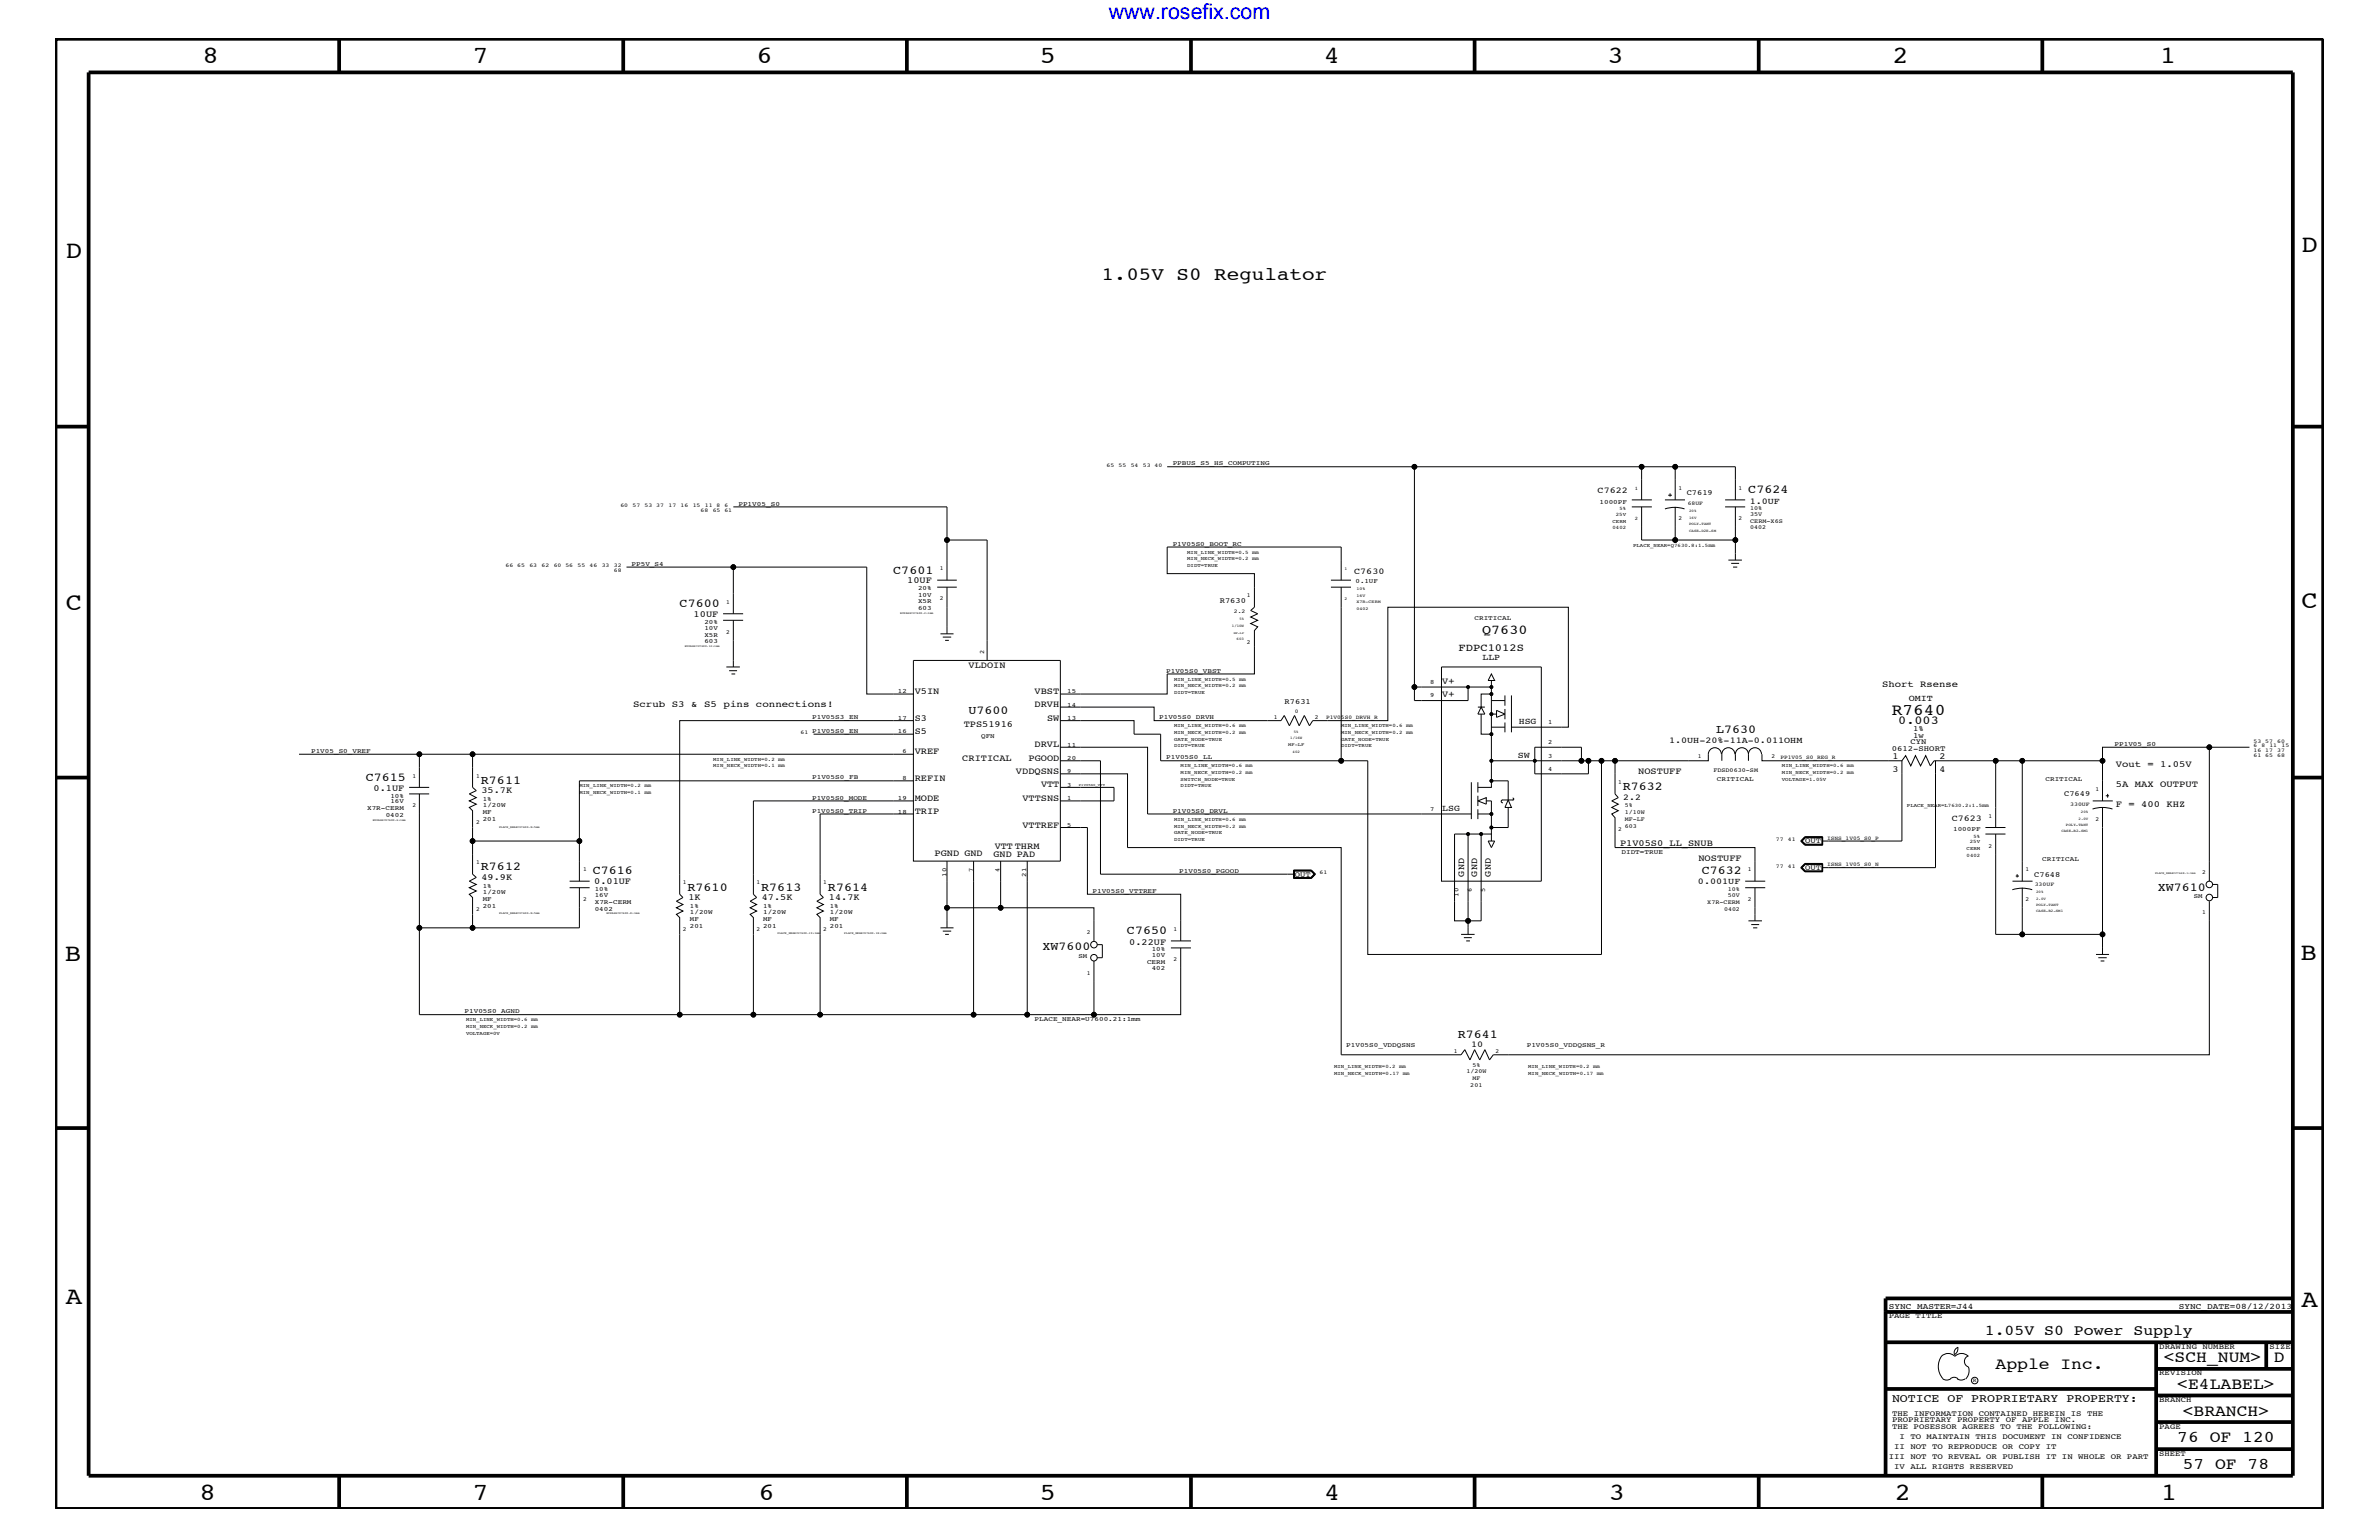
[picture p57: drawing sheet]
<svg xmlns="http://www.w3.org/2000/svg" width="432mm" height="279mm" viewBox="0 0 432 279" stroke-linecap="round" stroke-linejoin="round" font-family="sans-serif">
<defs><g id="words">
<g font-size="4.5">
<text x="36.7" y="11.5">8</text>
<text x="85.8" y="11.5">7</text>
<text x="137.3" y="11.5">6</text>
<text x="188.7" y="11.5">5</text>
<text x="240.3" y="11.5">4</text>
<text x="291.8" y="11.5">3</text>
<text x="343.5" y="11.5">2</text>
<text x="392" y="11.5">1</text>
<text x="11.9" y="46.8">D</text>
<text x="417.7" y="45.7">D</text>
<text x="11.9" y="110.6">C</text>
<text x="417.7" y="110.4">C</text>
<text x="11.8" y="174.3">B</text>
<text x="417.6" y="174.2">B</text>
<text x="11.9" y="236.7">A</text>
<text x="417.7" y="237.1">A</text>
<text x="36.2" y="272.1">8</text>
<text x="85.8" y="272.1">7</text>
<text x="137.7" y="272.1">6</text>
<text x="188.7" y="272.1">5</text>
<text x="240.4" y="272.1">4</text>
<text x="292" y="272.1">3</text>
<text x="343.9" y="272.1">2</text>
<text x="392.2" y="272.1">1</text>
</g>
<text font-size="3.9" fill="#00f" x="201.2" y="3.5">www.rosefix.com</text>
<text font-size="3.4" x="199.9" y="50.7">1.05V S0 Regulator</text>
<g font-size="3">
<text x="343.4" y="129.7">R7640</text>
<text x="362.2" y="248.4">Apple Inc.</text>
<text x="392.7" y="247.1">&lt;SCH_NUM&gt;</text>
<text x="395.2" y="252">&lt;E4LABEL&gt;</text>
<text x="412.7" y="247.1">D</text>
<text x="396.2" y="256.8">&lt;BRANCH&gt;</text>
<text x="395.2" y="261.6">76 OF 120</text>
<text x="396.2" y="266.6">57 OF 78</text>
</g>
<text font-size="2.7" x="360.3" y="242.3">1.05V S0 Power Supply</text>
<text font-size="2.5" x="269" y="115">Q7630</text>
<g font-size="2.2">
<text x="317.3" y="89.5">C7624</text>
<text x="162.1" y="104.1">C7601</text>
<text x="123.4" y="110.2">C7600</text>
<text x="175.8" y="129.6">U7600</text>
<text x="344.6" y="131.3">0.003</text>
<text x="311.5" y="133">L7630</text>
<text x="66.4" y="141.7">C7615</text>
<text x="87.3" y="142.2">R7611</text>
<text x="294.6" y="143.4">R7632</text>
<text x="87.3" y="157.9">R7612</text>
<text x="107.6" y="158.6">C7616</text>
<text x="124.8" y="161.6">R7610</text>
<text x="138.2" y="161.6">R7613</text>
<text x="150.3" y="161.6">R7614</text>
<text x="308.9" y="158.6">C7632</text>
<text x="391.7" y="161.6">XW7610</text>
<text x="189.2" y="172.4">XW7600</text>
<text x="204.6" y="169.5">C7650</text>
<text x="264.6" y="188.3">R7641</text>
</g>
<text font-size="2.1" x="343.4" y="254.4">NOTICE OF PROPRIETARY PROPERTY:</text>
<text font-size="1.9" x="264.8" y="118.1">FDPC1012S</text>
<g font-size="1.7">
<text x="164.7" y="105.9">10UF</text>
<text x="125.9" y="112">10UF</text>
<text x="166" y="125.9">V5IN</text>
<text x="175.8" y="121.3">VLDOIN</text>
<text x="187.8" y="125.9">VBST</text>
<text x="261.8" y="124.1">V+</text>
<text x="341.6" y="124.7">Short Rsense</text>
<text x="114.9" y="128.3">Scrub S3 &amp; S5 pins connections!</text>
<text x="166" y="130.8">S3</text>
<text x="174.9" y="131.9">TPS51916</text>
<text x="187.8" y="128.3">DRVH</text>
<text x="190.1" y="130.8">SW</text>
<text x="261.8" y="126.5">V+</text>
<text x="166" y="133.2">S5</text>
<text x="166" y="136.8">VREF</text>
<text x="187.8" y="135.6">DRVL</text>
<text x="343.5" y="137.7">1</text>
<text x="352" y="137.7">2</text>
<text x="67.8" y="143.5">0.1UF</text>
<text x="87.4" y="144">35.7K</text>
<text x="166" y="141.7">REFIN</text>
<text x="174.7" y="138">CRITICAL</text>
<text x="184.4" y="140.4">VDDQSNS</text>
<text x="186.7" y="138">PGOOD</text>
<text x="189" y="142.9">VTT</text>
<text x="297.3" y="140.4">NOSTUFF</text>
<text x="343.5" y="140">3</text>
<text x="352" y="140">4</text>
<text x="384" y="139.2">Vout = 1.05V</text>
<text x="384" y="142.9">5A MAX OUTPUT</text>
<text x="166" y="145.3">MODE</text>
<text x="166" y="147.7">TRIP</text>
<text x="185.6" y="145.3">VTTSNS</text>
<text x="384" y="146.5">F = 400 KHZ</text>
<text x="169.6" y="155.4">PGND GND</text>
<text x="180.3" y="155.6">GND PAD</text>
<text x="180.6" y="154.1">VTT THRM</text>
<text x="185.6" y="150.1">VTTREF</text>
<text x="294" y="153.5">P1V05S0_LL_SNUB</text>
<text x="87.4" y="159.7">49.9K</text>
<text x="107.9" y="160.5">0.01UF</text>
<text x="265.8" y="159" transform="rotate(-90 265.8 159)">GND</text>
<text x="268.1" y="159" transform="rotate(-90 268.1 159)">GND</text>
<text x="270.6" y="159" transform="rotate(-90 270.6 159)">GND</text>
<text x="308.3" y="156.2">NOSTUFF</text>
<text x="125" y="163.4">1K</text>
<text x="138.3" y="163.4">47.5K</text>
<text x="150.5" y="163.4">14.7K</text>
<text x="205" y="171.4">0.22UF</text>
</g>
<g font-size="1.6">
<text x="290" y="89.5">C7622</text>
<text x="317.6" y="91.4">1.0UF</text>
<text x="245.8" y="104.1">C7630</text>
<text x="269.1" y="119.8">LLP</text>
<text x="275.7" y="131.3">HSG</text>
<text x="346.5" y="127.1">OMIT</text>
<text x="275.5" y="137.4">SW</text>
<text x="302.9" y="134.7">1.0UH-20%-11A-0.011OHM</text>
<text x="261.8" y="147.1">LSG</text>
<text x="294.6" y="145.1">2.2</text>
<text x="354.2" y="149">C7623</text>
<text x="308.2" y="160.5">0.001UF</text>
<text x="267" y="190">10</text>
</g>
<g font-size="1.5">
<text x="342.8" y="237.4">SYNC_MASTER=J44</text>
<text x="395.5" y="237.4">SYNC_DATE=08/12/2013</text>
</g>
<g font-size="1.4">
<text x="306.2" y="89.9">C7619</text>
<text x="221.4" y="109.4">R7630</text>
<text x="233.2" y="127.7">R7631</text>
<text x="343.4" y="136.3">0612-SHORT</text>
<text x="346.8" y="135.1">CYN</text>
<text x="347.3" y="133.9">1w</text>
<text x="347.3" y="132.7">1%</text>
<text x="374.6" y="144.5">C7649</text>
<text x="327.7" y="152.9">OUT</text>
<text x="235" y="159">OUT</text>
<text x="327.7" y="157.8">OUT</text>
<text x="369.2" y="159">C7648</text>
<text x="342.8" y="239.2">PAGE TITLE</text>
<text x="391.9" y="244.7">DRAWING NUMBER</text>
<text x="411.9" y="244.7">SIZE</text>
<text x="391.9" y="249.5">REVISION</text>
<text x="343.4" y="256.8">THE INFORMATION CONTAINED HEREIN IS THE</text>
<text x="391.9" y="254.4">BRANCH</text>
<text x="343.4" y="258">PROPRIETARY PROPERTY OF APPLE INC.</text>
<text x="343.4" y="259.3">THE POSESSOR AGREES TO THE FOLLOWING:</text>
<text x="343.8" y="262.9">II NOT TO REPRODUCE OR COPY IT</text>
<text x="344.8" y="261.1">I TO MAINTAIN THIS DOCUMENT IN CONFIDENCE</text>
<text x="391.9" y="259.3">PAGE</text>
<text x="342.8" y="264.7">III NOT TO REVEAL OR PUBLISH IT IN WHOLE OR PART</text>
<text x="343.8" y="266.6">IV ALL RIGHTS RESERVED</text>
<text x="391.9" y="264.1">SHEET</text>
</g>
<g font-size="1.2">
<text x="212.9" y="84.4">PPBUS_S5_HS_COMPUTING</text>
<text x="134" y="91.7">PP1V05_S0</text>
<text x="290.3" y="91.4">1000PF</text>
<text x="212.9" y="99">P1V05S0_BOOT_RC</text>
<text x="114.6" y="102.6">PP5V_S4</text>
<text x="166.6" y="107.1">20%</text>
<text x="246" y="105.9">0.1UF</text>
<text x="127.8" y="113.1">20%</text>
<text x="166.6" y="108.2">10V</text>
<text x="166.6" y="110.6">603</text>
<text x="166.6" y="109.4">X5R</text>
<text x="267.6" y="112.6">CRITICAL</text>
<text x="127.8" y="115.5">X5R</text>
<text x="127.8" y="116.7">603</text>
<text x="127.8" y="114.2">10V</text>
<text x="178.6" y="118.6" transform="rotate(-90 178.6 118.6)">2</text>
<text x="163" y="125.8">12</text>
<text x="193.7" y="125.8">15</text>
<text x="211.7" y="122">P1V05S0_VBST</text>
<text x="259.6" y="124.1">8</text>
<text x="147.4" y="130.5">P1V05S3_EN</text>
<text x="163" y="130.7">17</text>
<text x="193.7" y="130.7">13</text>
<text x="193.7" y="128.2">14</text>
<text x="210.4" y="130.5">P1V05S0_DRVH</text>
<text x="259.6" y="126.5">9</text>
<text x="281" y="131.3">1</text>
<text x="56.5" y="136.6">P1V05_S0_VREF</text>
<text x="147.4" y="133">P1V05S0_EN</text>
<text x="163" y="133">16</text>
<text x="163.8" y="136.7">6</text>
<text x="178.1" y="133.9">QFN</text>
<text x="193.7" y="135.5">11</text>
<text x="193.7" y="137.9">20</text>
<text x="211.7" y="137.8">P1V05S0_LL</text>
<text x="281" y="135">2</text>
<text x="281" y="137.4">3</text>
<text x="383.8" y="135.3">PP1V05_S0</text>
<text x="147.4" y="141.4">P1V05S0_FB</text>
<text x="163.8" y="141.5">8</text>
<text x="193.7" y="142.8">3</text>
<text x="193.7" y="140.3">9</text>
<text x="281" y="139.8">4</text>
<text x="311.6" y="141.7">CRITICAL</text>
<text x="371.3" y="141.7">CRITICAL</text>
<text x="66.6" y="147">X7R-CERM</text>
<text x="70" y="148.2">0402</text>
<text x="70.9" y="144.7">10%</text>
<text x="70.9" y="145.7">16V</text>
<text x="87.6" y="146.5">1/20W</text>
<text x="87.6" y="145.3">1%</text>
<text x="87.6" y="149">201</text>
<text x="87.6" y="147.7">MF</text>
<text x="147.4" y="147.5">P1V05S0_TRIP</text>
<text x="147.4" y="145.1">P1V05S0_MODE</text>
<text x="163" y="145.1">19</text>
<text x="163" y="147.6">18</text>
<text x="193.7" y="145.1">1</text>
<text x="212.9" y="147.5">P1V05S0_DRVL</text>
<text x="259.6" y="147.1">7</text>
<text x="193.7" y="150.1">5</text>
<text x="294.3" y="155">DIDT=TRUE</text>
<text x="354.5" y="150.7">1000PF</text>
<text x="87.6" y="161.1">1%</text>
<text x="107.9" y="161.7">10%</text>
<text x="171.8" y="159" transform="rotate(-90 171.8 159)">10</text>
<text x="176.6" y="158.2" transform="rotate(-90 176.6 158.2)">7</text>
<text x="181.4" y="158.2" transform="rotate(-90 181.4 158.2)">4</text>
<text x="186.3" y="159" transform="rotate(-90 186.3 159)">21</text>
<text x="198.3" y="162">P1V05S0_VTTREF</text>
<text x="214" y="158.4">P1V05S0_PGOOD</text>
<text x="267.1" y="161.8" transform="rotate(-90 267.1 161.8)">6</text>
<text x="269.6" y="161.8" transform="rotate(-90 269.6 161.8)">5</text>
<text x="370.7" y="156.2">CRITICAL</text>
<text x="87.6" y="162.2">1/20W</text>
<text x="87.6" y="164.7">201</text>
<text x="87.6" y="163.5">MF</text>
<text x="107.9" y="165.2">0402</text>
<text x="107.9" y="163.9">X7R-CERM</text>
<text x="107.9" y="162.8">16V</text>
<text x="125.2" y="167.1">MF</text>
<text x="125.2" y="164.7">1%</text>
<text x="125.2" y="165.9">1/20W</text>
<text x="138.5" y="165.9">1/20W</text>
<text x="138.5" y="164.7">1%</text>
<text x="138.5" y="167.1">MF</text>
<text x="150.6" y="164.7">1%</text>
<text x="150.6" y="167.1">MF</text>
<text x="150.6" y="165.9">1/20W</text>
<text x="264.8" y="162.7" transform="rotate(-90 264.8 162.7)">10</text>
<text x="398.2" y="162.8">SM</text>
<text x="125.2" y="168.3">201</text>
<text x="138.5" y="168.3">201</text>
<text x="150.6" y="168.3">201</text>
<text x="195.7" y="173.8">SM</text>
<text x="209" y="173.7">10V</text>
<text x="209" y="172.6">10%</text>
<text x="208.2" y="174.9">CERM</text>
<text x="209" y="176.1">402</text>
<text x="84.3" y="183.8">P1V05S0_AGND</text>
<text x="187.8" y="185.3">PLACE_NEAR=U7600.21:1mm</text>
<text x="244.3" y="189.9">P1V05S0_VDDQSNS</text>
<text x="277.1" y="189.9">P1V05S0_VDDQSNS_R</text>
</g>
<g font-size="1.1">
<text x="304.6" y="88.9">1</text>
<text x="315.6" y="88.9">1</text>
<text x="304.6" y="94.3">2</text>
<text x="315.6" y="94.3">2</text>
<text x="317.7" y="94.9">CERM-X6S</text>
<text x="317.7" y="93.7">35V</text>
<text x="317.7" y="92.6">10%</text>
<text x="317.7" y="96">0402</text>
<text x="170.6" y="103.5">1</text>
<text x="131.8" y="109.5">1</text>
<text x="170.6" y="108.9">2</text>
<text x="226.3" y="108.3">1</text>
<text x="131.8" y="115">2</text>
<text x="226.3" y="116.8">2</text>
<text x="231.2" y="130.4">1</text>
<text x="238.7" y="130.4">2</text>
<text x="308.2" y="137.4">1</text>
<text x="321.6" y="137.4">2</text>
<text x="74.8" y="141.1">1</text>
<text x="86.4" y="141.1">1</text>
<text x="293.7" y="142.3">1</text>
<text x="311" y="140">FDSD0630-SM</text>
<text x="380.3" y="143.5">1</text>
<text x="74.8" y="146.5">2</text>
<text x="86.4" y="149.5">2</text>
<text x="294.9" y="146.5">5%</text>
<text x="294.9" y="149">MF-LF</text>
<text x="294.9" y="147.7">1/10W</text>
<text x="360.9" y="148.4">1</text>
<text x="380.3" y="149">2</text>
<text x="293.7" y="150.7">2</text>
<text x="294.9" y="150.1">603</text>
<text x="360.9" y="153.8">2</text>
<text x="86.4" y="156.8">1</text>
<text x="105.8" y="158">1</text>
<text x="124" y="160.5">1</text>
<text x="137.3" y="160.5">1</text>
<text x="149.4" y="160.5">1</text>
<text x="313.6" y="161.7">10%</text>
<text x="317.2" y="158">1</text>
<text x="367.6" y="158">1</text>
<text x="399.7" y="158.6">2</text>
<text x="86.4" y="165.3">2</text>
<text x="105.8" y="163.5">2</text>
<text x="309.9" y="163.9">X7R-CERM</text>
<text x="312.9" y="165.2">0402</text>
<text x="313.6" y="162.8">50V</text>
<text x="317.2" y="163.5">2</text>
<text x="367.6" y="163.5">2</text>
<text x="399.7" y="165.9">1</text>
<text x="124" y="168.9">2</text>
<text x="137.3" y="168.9">2</text>
<text x="149.4" y="168.9">2</text>
<text x="197.3" y="169.5">2</text>
<text x="213" y="168.9">1</text>
<text x="197.3" y="176.8">1</text>
<text x="213" y="174.4">2</text>
<text x="263.9" y="191">1</text>
<text x="271.4" y="191">2</text>
<text x="266.1" y="194.8">1/20W</text>
<text x="266.9" y="197.2">201</text>
<text x="267.3" y="193.6">5%</text>
<text x="267.3" y="195.9">MF</text>
</g>
<g font-size="1">
<text x="200.8" y="84.7">65</text>
<text x="203" y="84.7">55</text>
<text x="205.2" y="84.7">54</text>
<text x="207.4" y="84.7">53 40</text>
<text x="112.6" y="92">60</text>
<text x="114.8" y="92">57</text>
<text x="117" y="92">53 37</text>
<text x="121.3" y="92">17</text>
<text x="123.5" y="92">16</text>
<text x="125.7" y="92">15</text>
<text x="127.2" y="92.8">68</text>
<text x="127.9" y="92">11 8</text>
<text x="129.4" y="92.8">65 61</text>
<text x="131.5" y="92">6</text>
<text x="306.3" y="91.6">68UF</text>
<text x="91.8" y="102.9">66 65</text>
<text x="96.1" y="102.9">63</text>
<text x="98.3" y="102.9">62</text>
<text x="100.5" y="102.9">60 56</text>
<text x="104.8" y="102.9">55</text>
<text x="107" y="102.9">46</text>
<text x="109.2" y="102.9">33</text>
<text x="111.4" y="102.9">32</text>
<text x="111.4" y="103.7">68</text>
<text x="223.9" y="111.2">2.2</text>
<text x="235" y="129.4">0</text>
<text x="240.7" y="130.5">P1V05S0_DRVH_R</text>
<text x="145.3" y="133.2">61</text>
<text x="323.2" y="137.8">PP1V05_S0_REG_R</text>
<text x="409" y="136.5">16 17</text>
<text x="409" y="134.7">53 57</text>
<text x="409" y="137.4">61 65</text>
<text x="409" y="135.6">6</text>
<text x="410.5" y="135.6">8</text>
<text x="411.9" y="135.6">11</text>
<text x="413.3" y="136.5">37</text>
<text x="413.3" y="134.7">60</text>
<text x="413.3" y="137.4">68</text>
<text x="414.1" y="135.6">15</text>
<text x="375.8" y="146.2">330UF</text>
<text x="322.3" y="152.6">77</text>
<text x="324.5" y="152.6">41</text>
<text x="331.6" y="152.3">ISNS_1V05_S0_P</text>
<text x="239.5" y="158.6">61</text>
<text x="322.3" y="157.4">77</text>
<text x="324.5" y="157.4">41</text>
<text x="331.6" y="157.2">ISNS_1V05_S0_N</text>
<text x="369.3" y="160.7">330UF</text>
<text x="358.1" y="250.7">R</text>
</g>
<g font-size=".9">
<text x="296.8" y="88.9">1</text>
<text x="292.7" y="94.9">CERM</text>
<text x="293.3" y="93.7">25V</text>
<text x="294" y="92.6">5%</text>
<text x="296.8" y="94.3">2</text>
<text x="215.5" y="100.4">MIN_LINE_WIDTH=0.5 mm</text>
<text x="215.5" y="101.6">MIN_NECK_WIDTH=0.2 mm</text>
<text x="292.7" y="96">0402</text>
<text x="296.4" y="99.3">PLACE_NEAR=Q7630.8:1.5mm</text>
<text x="215.5" y="102.9">DIDT=TRUE</text>
<text x="213.1" y="123.5">MIN_LINE_WIDTH=0.5 mm</text>
<text x="213.1" y="124.7">MIN_NECK_WIDTH=0.2 mm</text>
<text x="213.1" y="125.9">DIDT=TRUE</text>
<text x="213.1" y="131.9">MIN_LINE_WIDTH=0.6 mm</text>
<text x="243.4" y="131.9">MIN_LINE_WIDTH=0.6 mm</text>
<text x="213.1" y="134.4">GATE_NODE=TRUE</text>
<text x="213.1" y="133.2">MIN_NECK_WIDTH=0.2 mm</text>
<text x="213.1" y="135.6">DIDT=TRUE</text>
<text x="243.4" y="134.4">GATE_NODE=TRUE</text>
<text x="243.4" y="133.2">MIN_NECK_WIDTH=0.2 mm</text>
<text x="243.4" y="135.6">DIDT=TRUE</text>
<text x="105.2" y="142.9">MIN_LINE_WIDTH=0.2 mm</text>
<text x="129.5" y="138">MIN_LINE_WIDTH=0.2 mm</text>
<text x="129.5" y="139.2">MIN_NECK_WIDTH=0.1 mm</text>
<text x="214.3" y="142.9">DIDT=TRUE</text>
<text x="214.3" y="139.2">MIN_LINE_WIDTH=0.6 mm</text>
<text x="214.3" y="140.4">MIN_NECK_WIDTH=0.2 mm</text>
<text x="214.3" y="141.7">SWITCH_NODE=TRUE</text>
<text x="323.4" y="140.4">MIN_NECK_WIDTH=0.2 mm</text>
<text x="323.4" y="139.2">MIN_LINE_WIDTH=0.6 mm</text>
<text x="323.4" y="141.7">VOLTAGE=1.05V</text>
<text x="105.2" y="144">MIN_NECK_WIDTH=0.1 mm</text>
<text x="213.1" y="149">MIN_LINE_WIDTH=0.6 mm</text>
<text x="346.1" y="146.5">PLACE_NEAR=L7630.2:1.5mm</text>
<text x="213.1" y="150.1">MIN_NECK_WIDTH=0.2 mm</text>
<text x="213.1" y="151.3">GATE_NODE=TRUE</text>
<text x="213.1" y="152.6">DIDT=TRUE</text>
<text x="357" y="155.5">0402</text>
<text x="357" y="154.3">CERM</text>
<text x="357.5" y="153">25V</text>
<text x="358.2" y="152">5%</text>
<text x="84.6" y="185.3">MIN_LINE_WIDTH=0.6 mm</text>
<text x="84.6" y="187.7">VOLTAGE=0V</text>
<text x="84.6" y="186.5">MIN_NECK_WIDTH=0.2 mm</text>
<text x="242.1" y="195">MIN_NECK_WIDTH=0.17 mm</text>
<text x="242.1" y="193.7">MIN_LINE_WIDTH=0.2 mm</text>
<text x="277.4" y="195">MIN_NECK_WIDTH=0.17 mm</text>
<text x="277.4" y="193.7">MIN_LINE_WIDTH=0.2 mm</text>
</g>
<g font-size=".8">
<text x="244" y="103.5">1</text>
<text x="246.2" y="107.1">10%</text>
<text x="244" y="108.9">2</text>
<text x="246.2" y="110.6">0402</text>
<text x="246.2" y="108.2">16V</text>
<text x="246.2" y="109.4">X7R-CERM</text>
<text x="233.8" y="135.3">MF-LF</text>
</g>
<g font-size=".7">
<text x="306.6" y="94.2">16V</text>
<text x="306.6" y="92.9">20%</text>
<text x="306.6" y="95.2">POLY-TANT</text>
<text x="306.6" y="96.5">CASE-D2E-SM</text>
<text x="223.6" y="113.7">1/10W</text>
<text x="225" y="112.6">5%</text>
<text x="224.5" y="116.2">603</text>
<text x="234.2" y="134.1">1/16W</text>
<text x="234.6" y="136.6">402</text>
<text x="234.9" y="133">5%</text>
<text x="375" y="149.8">POLY-TANT</text>
<text x="377.3" y="148.7">2.0V</text>
<text x="377.7" y="147.5">20%</text>
<text x="374.1" y="151">CASE-B2-SM1</text>
<text x="369.6" y="162">20%</text>
<text x="369.6" y="164.4">POLY-TANT</text>
<text x="369.6" y="165.6">CASE-B2-SM1</text>
<text x="369.6" y="163.3">2.0V</text>
</g>
<text font-size=".6" x="195.8" y="142.6">P1V05S0_VTT</text>
<g font-size=".5">
<text x="163.4" y="111.4">BYPASS=U7600.2:1mm</text>
<text x="124.3" y="117.4">BYPASS=U7600.12:1mm</text>
<text x="223.9" y="115">MF-LF</text>
<text x="67.6" y="149">BYPASS=U7600.6:1mm</text>
<text x="90.6" y="150.1">PLACE_NEAR=U7600.8:5mm</text>
<text x="391.2" y="158.6">PLACE_NEAR=C7648.1:1mm</text>
<text x="90.6" y="165.9">PLACE_NEAR=U7600.8:5mm</text>
<text x="110.1" y="165.9">BYPASS=U7600.8:1mm</text>
<text x="141.1" y="169.5">PLACE_NEAR=U7600.19:3mm</text>
<text x="153.2" y="169.5">PLACE_NEAR=U7600.18:3mm</text>
</g>
</g></defs>
<g fill="none" stroke="#000" stroke-width=".18">
<path d="M133.1 92h38.8v6M211.8 84.7h86.2M256.7 84.7v42.4h9.8v-2.5M296.2 90.7h3.6M296.2 92h3.6M298 92v6h6.1M302.2 92.3a5.8 5.8 0 0 1 3.6 0M302.2 90.7h3.6M302.8 89.8h.7M303.1 89.5v.6M304.1 84.7h-6.1v6M304.1 84.7h10.9v6"/>
<path d="M304.1 92v6h10.9M304.1 84.7v6M313.1 92h3.7M313.1 90.7h3.7M315 92v9.6M113.7 102.9h43.6v23h8.5M131.2 111.4h3.7M131.2 112.5h3.7M133.1 102.9v8.5M133.1 112.5v8.5M165.8 119.8h26.7v36.4h-26.7zM170.1 105.3h3.6"/>
<path d="M170.1 106.5h3.6M170.7 115h2.4M171.1 115.6h1.5M171.5 116.2h.7M171.9 105.3v-7.3h7.3v21.8M171.9 106.5v8.5M241.6 106.5h3.6M241.6 105.3h3.6M243.4 105.3v-6.1h-31.6v4.9h15.9v6.1l-.7 .6 1.3 .6-1.3 .5 1.3 .6-1.3 .6 1.3 .6-.6 .7v7.9h-15.9v3.6h-19.3M243.4 106.5v31.5h4.9v35.2h42.4v-35.2M313.7 101.6h2.5M314.2 102.2h1.5"/>
<path d="M314.6 102.9h.7M54.3 136.8h21.8v6.1M76.1 136.8h9.7v6.1l.6 .5-1.2 .6 1.2 .7-1.2 .6 1.2 .6-1.2 .6 .6 .6v11.5l.6 .6-1.2 .7 1.2 .6-1.2 .6 1.2 .5-1.2 .6 .6 .6v5.5h19.4v-7.2M85.8 136.8h80M131.8 121h2.5M132.3 121.7h1.5M132.8 122.3h.6M147.7 133.2h18.1M165.8 130.7h-42.4v31.5l.6 .6-1.2 .7 1.2 .6-1.2 .6 1.2 .6-1.2 .6 .6 .6v17.6h13.3M192.5 128.3h17v2.4h23l.6-.9 .9 1.9 1-1.9 .8 1.9 .9-1.9 1 1.9 .6-1h13.6v-20.5h32.8v21.7h-10.4M192.5 130.7h13.3v2.5h4.9v4.8h32.7M192.5 135.6h15.8v12.1h58.8"/>
<path d="M192.5 138h7.2v20.6h35.3M256.7 124.6h14M261.6 121h18.2v38.9h-18.2zM268.2 128.3h1.3M268.8 129.6v3.6h1.9M268.8 128.3l.7 1.3h-1.3zM270.7 123.5v19.4h-2.5M270.7 138h16.3v-2.4h-8.4v4.8h9.7v-2.4h-1.3M270.7 127.1h2.5M270.7 131.9h2.5M270.7 125.9h-1.9v2.4M270.7 122.3l.6 1.2h-1.2z"/>
<path d="M270.7 129.6h.9M271.6 128.9l1.6 .7-1.6 .6zM273.2 126.2v1.8M273.2 128.6v1.9M273.2 131.1v1.8M274.3 126.2v6.7M288.3 138h4.8M312.4 136.8a1.19 1.19 0 0 0-1.1-1.1 1.19 1.19 0 0 0-1.2 1.1v1.2h-17v6l.6 .7-1.2 .6 1.2 .6-1.2 .6 1.2 .6-1.2 .6 .6 .7v5.4h25.4v6.1M314.9 136.8a1.19 1.19 0 0 0-1.2-1.1 1.19 1.19 0 0 0-1.2 1.1v1.2M317.4 136.8a1.19 1.19 0 0 1 1.1-1.1 1.19 1.19 0 0 1 1.2 1.1M317.4 136.8a1.19 1.19 0 0 0-1.2-1.1 1.19 1.19 0 0 0-1.2 1.1v1.2M317.4 136.8v1.2"/>
<path d="M319.8 136.8v1.2h25.4l.7-.9 .9 1.9 .9-1.9 .9 1.9 .9-1.9 .9 1.9 .6-1h11.2M345.2 138v14.6h-14.5M351.3 138v19.4h-20.6M367.1 138h-4.9v12.1M381.6 138h-14.5v21.9M401 135.6h-19.4v9.7M408.3 135.6h-7.3v24.3M74.3 142.9h3.6M74.3 144h3.6M76.1 144v24.3h9.7M85.8 152.6h19.4v7.3M103.4 159.9h3.6"/>
<path d="M165.8 147.7h-16.9v14.5l.5 .6-1.1 .7 1.1 .6-1.1 .6 1.1 .6-1.1 .6 .6 .6v17.6h27.8M165.8 145.3h-29.1v16.9l.6 .6-1.1 .7 1.1 .6-1.1 .6 1.1 .6-1.1 .6 .5 .6v17.6h12.2M165.8 141.7h-60.6v10.9M171.9 156.2v8.5h9.7v-8.5M176.7 156.2v27.9h9.7M186.4 156.2v27.9h12.2M192.5 150.1h4.9v12.1h16.9v8.5M192.5 140.4h12.2v13.4h38.7v37.6h21.8l.7-1 .9 1.9 .8-1.9 1 1.9 .9-1.9 .9 1.9 .6-.9h130v-27.9M192.5 142.9h9.7v2.4h-9.7M234.8 157.8h3.2l.8 .8-.8 .8h-3.2zM234.8 157.9h3.2l.7 .7-.7 .8M234.9 158h3.1l.6 .6-.6 .7h-3.1z"/>
<path d="M235 158v1.2h2.9l.6-.6-.6-.6M266.5 151.3v18.2M267.1 141.9v6.7M268.2 145.3l1.6-.6v1.2zM268.2 147.7h2.5M268.2 141.9v1.9M268.2 144.4v1.8M268.2 146.8v1.8M268.8 151.3v15.8h-4.8v-15.8h6.7M269.8 145.3h.9v7.3M270.1 152.6h1.2l-.6 1.2zM270.7 141.7h3v3.4l.6 1.4h-1.1l.5-1.4"/>
<path d="M272.7 145.1h2M272.8 145.1l-.3 .1v.2v.2h.3M273.7 146.5v3.6h-3M274.5 144.8l.3 .2-.3 .1M316.8 159.9h3.6M326.8 152.6l.8-.8h3.2v1.6h-3.2zM326.8 157.4l.8-.7h3.2v1.5h-3.2zM327.6 151.8l-.7 .8 .7 .7h3.2M327.7 151.9h3v1.3h-3l-.7-.6zM327.7 156.7l-.7 .7 .7 .7M330.7 152h-3l-.6 .6 .6 .6M330.7 156.8h-3l-.6 .6 .6 .6h3"/>
<path d="M330.7 156.7v1.4M330.8 156.7h-3.2l-.7 .7 .7 .7h3.2M360.4 150.1h3.6M360.4 151.3h3.6M362.2 151.3v18.2h4.9M365.3 159.9h3.6M365.9 158.9h.6M366.1 158.6v.6M379.8 146.8a5.8 5.8 0 0 1 3.6 0M379.8 145.3h3.7M381.6 146.5v26.7M382.2 144.4h.6"/>
<path d="M382.5 144v.7M76.1 168.3v15.8h47.3M103.4 161.1h3.6M170.7 168.3h2.4M171.1 168.9h1.5M171.5 169.5h.7M171.9 164.7v3.6M181.6 164.7h17v6M199.1 171.4h1v2.4h-1M212.5 172h3.7M212.5 170.7h3.7M214.3 172v12.1h-15.7v-9.7"/>
<path d="M265.2 169.5h2.4M265.7 170.1h1.4M266.1 170.7h.7M316.8 161.1h3.6M317.4 167.1h2.4M317.9 167.7h1.4M318.2 168.3h.8M318.5 161.1v6M365.2 161.4a5.9 5.9 0 0 1 3.7 0M367.1 161.1v8.4h14.5M380.4 173.2h2.4M380.9 173.8h1.5"/>
<path d="M381.3 174.4h.7M401.6 160.5h.9v2.3h-.9M352.4 246.1a1.69 1.69 0 0 1 2.4 0M352.4 246a3.3 3.3 0 0 0 .3 4.1M352.6 250.2l.7 .2 .7-.2M354 250.2l.7-.3 .7 .3M354.8 246.1a1.69 1.69 0 0 1 2.5 0M355.3 250.2l.7 .2 .7-.2M355.3 244.4l.1 .3a1.18 1.18 0 0 1-.6 1M355.4 244.4a.99 .99 0 0 0-.6 1.4M357.2 246a1.04 1.04 0 0 0-.6 1 1.04 1.04 0 0 0 .6 1M357.3 248l.1 .7a2.11 2.11 0 0 1-.6 1.5"/>
<circle cx="171.9" cy="98" r=".42"/>
<circle cx="256.7" cy="84.7" r=".42"/>
<circle cx="298" cy="84.7" r=".42"/>
<circle cx="304.1" cy="98" r=".42"/>
<circle cx="304.1" cy="84.7" r=".42"/>
<circle cx="315" cy="98" r=".42"/>
<circle cx="133.1" cy="102.9" r=".42"/>
<circle cx="76.1" cy="136.8" r=".42"/>
<circle cx="85.8" cy="136.8" r=".42"/>
<circle cx="243.4" cy="138" r=".42"/>
<circle cx="256.7" cy="124.6" r=".42"/>
<circle cx="266.5" cy="124.6" r=".25"/>
<circle cx="270.7" cy="129.6" r=".25"/>
<circle cx="270.7" cy="133.2" r=".25"/>
<circle cx="270.7" cy="138" r=".25"/>
<circle cx="270.7" cy="124.6" r=".25"/>
<circle cx="270.7" cy="125.9" r=".25"/>
<circle cx="278.6" cy="138" r=".25"/>
<circle cx="287" cy="138" r=".42"/>
<circle cx="288.3" cy="138" r=".42"/>
<circle cx="290.7" cy="138" r=".42"/>
<circle cx="293.1" cy="138" r=".42"/>
<circle cx="362.2" cy="138" r=".42"/>
<circle cx="367.1" cy="138" r=".42"/>
<circle cx="381.6" cy="138" r=".42"/>
<circle cx="401" cy="135.6" r=".42"/>
<circle cx="85.8" cy="152.6" r=".42"/>
<circle cx="105.2" cy="152.6" r=".42"/>
<circle cx="266.5" cy="151.3" r=".25"/>
<circle cx="268.8" cy="151.3" r=".25"/>
<circle cx="270.7" cy="141.7" r=".25"/>
<circle cx="270.7" cy="150.1" r=".25"/>
<circle cx="270.7" cy="147.7" r=".25"/>
<circle cx="76.1" cy="168.3" r=".42"/>
<circle cx="85.8" cy="168.3" r=".42"/>
<circle cx="171.9" cy="164.7" r=".42"/>
<circle cx="181.6" cy="164.7" r=".42"/>
<circle cx="198.6" cy="173.8" r=".59"/>
<circle cx="198.6" cy="171.4" r=".59"/>
<circle cx="266.5" cy="167.1" r=".42"/>
<circle cx="367.1" cy="169.5" r=".42"/>
<circle cx="381.6" cy="169.5" r=".42"/>
<circle cx="401" cy="160.5" r=".59"/>
<circle cx="401" cy="162.8" r=".59"/>
<circle cx="123.4" cy="184.1" r=".42"/>
<circle cx="136.7" cy="184.1" r=".42"/>
<circle cx="148.9" cy="184.1" r=".42"/>
<circle cx="176.7" cy="184.1" r=".42"/>
<circle cx="186.4" cy="184.1" r=".42"/>
<circle cx="198.6" cy="184.1" r=".42"/>
<circle cx="358.4" cy="250.5" r=".59"/>
</g>
<g fill="#000">
<circle cx="171.9" cy="98" r=".42"/>
<circle cx="256.7" cy="84.7" r=".42"/>
<circle cx="297.9" cy="84.7" r=".42"/>
<circle cx="304" cy="98" r=".42"/>
<circle cx="304" cy="84.7" r=".42"/>
<circle cx="315" cy="98" r=".42"/>
<circle cx="133.1" cy="102.9" r=".42"/>
<circle cx="76.1" cy="136.8" r=".42"/>
<circle cx="85.8" cy="136.8" r=".42"/>
<circle cx="243.4" cy="138" r=".42"/>
<circle cx="256.7" cy="124.7" r=".42"/>
<circle cx="266.4" cy="124.7" r=".25"/>
<circle cx="270.7" cy="138" r=".25"/>
<circle cx="270.7" cy="125.9" r=".25"/>
<circle cx="270.7" cy="124.7" r=".25"/>
<circle cx="270.7" cy="133.2" r=".25"/>
<circle cx="270.7" cy="129.6" r=".25"/>
<circle cx="278.6" cy="138" r=".25"/>
<circle cx="287" cy="138" r=".42"/>
<circle cx="288.3" cy="138" r=".42"/>
<circle cx="290.7" cy="138" r=".42"/>
<circle cx="293.1" cy="138" r=".42"/>
<circle cx="362.2" cy="138" r=".42"/>
<circle cx="367" cy="138" r=".42"/>
<circle cx="381.6" cy="138" r=".42"/>
<circle cx="401" cy="135.6" r=".42"/>
<circle cx="85.8" cy="152.6" r=".42"/>
<circle cx="105.2" cy="152.6" r=".42"/>
<circle cx="266.4" cy="151.3" r=".25"/>
<circle cx="268.8" cy="151.3" r=".25"/>
<circle cx="270.7" cy="147.7" r=".25"/>
<circle cx="270.7" cy="150.1" r=".25"/>
<circle cx="270.7" cy="141.7" r=".25"/>
<circle cx="76.1" cy="168.3" r=".42"/>
<circle cx="85.8" cy="168.3" r=".42"/>
<circle cx="171.9" cy="164.7" r=".42"/>
<circle cx="181.6" cy="164.7" r=".42"/>
<circle cx="266.4" cy="167.1" r=".42"/>
<circle cx="367" cy="169.5" r=".42"/>
<circle cx="381.6" cy="169.5" r=".42"/>
<circle cx="123.4" cy="184.1" r=".42"/>
<circle cx="136.7" cy="184.1" r=".42"/>
<circle cx="148.8" cy="184.1" r=".42"/>
<circle cx="176.7" cy="184.1" r=".42"/>
<circle cx="186.4" cy="184.1" r=".42"/>
<circle cx="198.5" cy="184.1" r=".42"/>
</g>
<g fill="none" stroke="#000" stroke-width=".68" stroke-linecap="butt">
<path d="M10.1 7h411.6v266.8h-411.6zM16.1 13.1h400.1v254.6h-400.1zM61.6 7v6.1M113.1 7v6.1M164.6 7v6.1M216.2 7v6.1M267.6 7v6.1M319.2 7v6.1M370.7 7v6.1M10.1 77.4h6M416.2 77.4h5.5M10.1 141.1h6"/>
<path d="M416.2 141.1h5.5M10.1 204.7h6M416.2 204.7h5.5M342.2 238h74M416.2 235.6h-74v32.1M342.2 252h49.2M342.2 243.5h74M391.4 248.4h24.8M391.4 243.5v24.2M391.4 258h24.8M391.4 253.2h24.8M411.3 243.5v4.9"/>
<path d="M61.6 267.7v6.1M113.1 267.7v6.1M164.6 267.7v6.1M216.2 268v5.8M267.6 267.7v6.1M319.2 267.7v6.1M370.7 267.7v6.1M391.4 262.9h24.8"/>
</g>
<use href="#words"/>
</svg>
